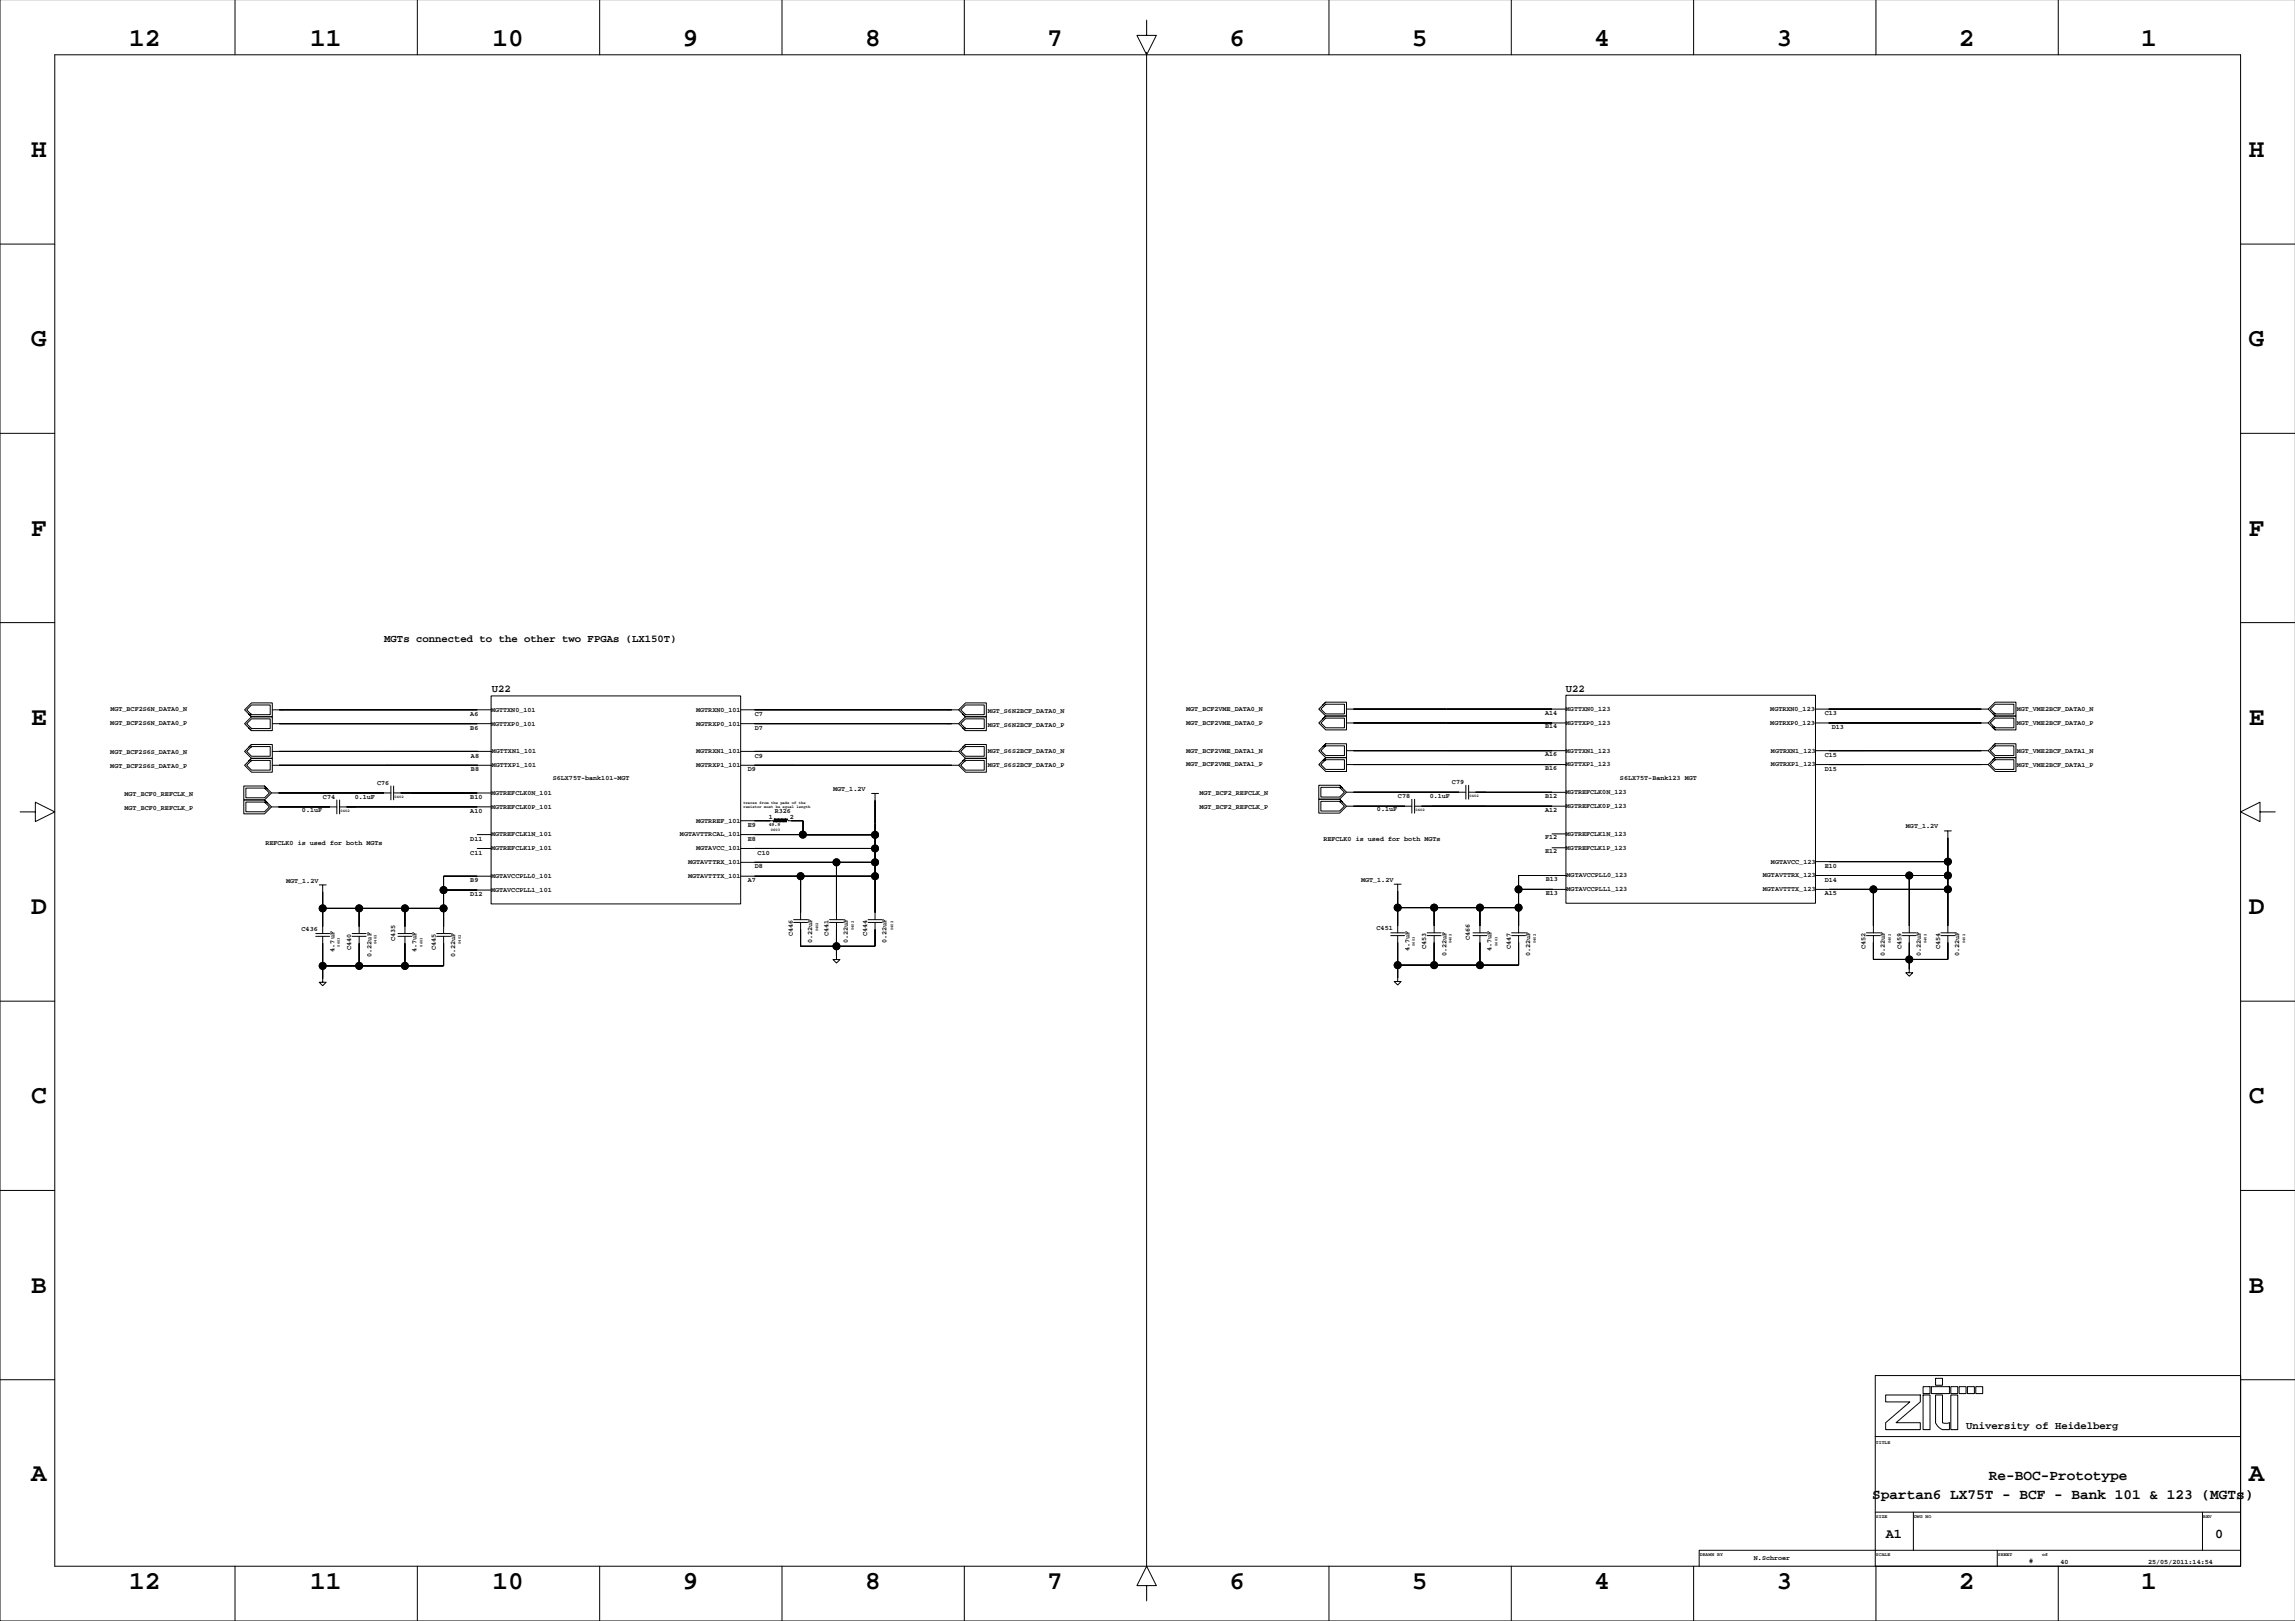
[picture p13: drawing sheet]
<svg xmlns="http://www.w3.org/2000/svg" width="841mm" height="594mm" viewBox="0 0 841 594" stroke-linecap="round" stroke-linejoin="round" font-family="sans-serif">
<defs><g id="words">
<g font-size="9.5">
<text x="47.4" y="16.9">12</text>
<text x="113.6" y="16.9">11</text>
<text x="180.4" y="16.9">10</text>
<text x="250.1" y="16.9">9</text>
<text x="316.9" y="16.9">8</text>
<text x="383.6" y="16.9">7</text>
<text x="450.4" y="16.9">6</text>
<text x="517.2" y="16.9">5</text>
<text x="584" y="16.9">4</text>
<text x="650.8" y="16.9">3</text>
<text x="717.6" y="16.9">2</text>
<text x="784.4" y="16.9">1</text>
<text x="11.4" y="57.5">H</text>
<text x="823.7" y="57.5">H</text>
<text x="11.4" y="126.9">G</text>
<text x="823.7" y="126.9">G</text>
<text x="11.4" y="196.2">F</text>
<text x="823.7" y="196.2">F</text>
<text x="11.4" y="265.5">E</text>
<text x="823.7" y="265.5">E</text>
<text x="11.4" y="334.8">D</text>
<text x="823.7" y="334.8">D</text>
<text x="11.4" y="404.2">C</text>
<text x="823.7" y="404.2">C</text>
<text x="11.4" y="473.5">B</text>
<text x="823.7" y="473.5">B</text>
<text x="11.4" y="542.3">A</text>
<text x="823.7" y="542.3">A</text>
<text x="47.4" y="582.2">12</text>
<text x="113.6" y="582.2">11</text>
<text x="180.4" y="582.2">10</text>
<text x="250.1" y="582.2">9</text>
<text x="316.9" y="582.2">8</text>
<text x="383.6" y="582.2">7</text>
<text x="450.4" y="582.2">6</text>
<text x="517.2" y="582.2">5</text>
<text x="584" y="582.2">4</text>
<text x="650.8" y="582.2">3</text>
<text x="717.6" y="582.2">2</text>
<text x="784.4" y="582.2">1</text>
</g>
<g font-size="5.3">
<text x="728.6" y="542">Re-BOC-Prototype</text>
<text x="685.8" y="549">Spartan6 LX75T - BCF - Bank 101 &amp; 123 (MGTs)</text>
</g>
<g font-size="4.9">
<text x="690.8" y="563.4">A1</text>
<text x="811.4" y="563.4">0</text>
</g>
<g font-size="3.9">
<text x="140.8" y="235.3">MGTs connected to the other two FPGAs (LX150T)</text>
<text x="180.1" y="253.3">U22</text>
<text x="573.6" y="253.3">U22</text>
<text x="720.2" y="523.5">University of Heidelberg</text>
</g>
<g font-size="2.5">
<text x="40.5" y="260.5">MGT_BCF2S6N_DATA0_N</text>
<text x="172.3" y="262.2">A6</text>
<text x="179.9" y="260.7">MGTTXN0_101</text>
<text x="255" y="260.7">MGTRXN0_101</text>
<text x="276.5" y="262.2">C7</text>
<text x="361.8" y="261.1">MGT_S6N2BCF_DATA0_N</text>
<text x="434.5" y="260.4">MGT_BCF2VME_DATA0_N</text>
<text x="566" y="261.7">A14</text>
<text x="573.6" y="260.4">MGTTXN0_123</text>
<text x="648.5" y="260.4">MGTRXN0_123</text>
<text x="668.4" y="262">C13</text>
<text x="738.7" y="260.6">MGT_VME2BCF_DATA0_N</text>
<text x="40.4" y="265.7">MGT_BCF2S6N_DATA0_P</text>
<text x="172.3" y="267.3">B6</text>
<text x="179.9" y="265.8">MGTTXP0_101</text>
<text x="255" y="265.8">MGTRXP0_101</text>
<text x="276.5" y="267.3">D7</text>
<text x="361.8" y="266.2">MGT_S6N2BCF_DATA0_P</text>
<text x="434.5" y="265.5">MGT_BCF2VME_DATA0_P</text>
<text x="566" y="266.8">B14</text>
<text x="573.6" y="265.5">MGTTXP0_123</text>
<text x="648.5" y="265.5">MGTRXP0_123</text>
<text x="671" y="267">D13</text>
<text x="738.7" y="265.7">MGT_VME2BCF_DATA0_P</text>
<text x="180.1" y="275.9">MGTTXN1_101</text>
<text x="255" y="275.9">MGTRXN1_101</text>
<text x="361.8" y="275.7">MGT_S6S2BCF_DATA0_N</text>
<text x="434.5" y="275.6">MGT_BCF2VME_DATA1_N</text>
<text x="573.6" y="275.7">MGTTXN1_123</text>
<text x="648.7" y="275.7">MGTRXN1_123</text>
<text x="738.7" y="275.8">MGT_VME2BCF_DATA1_N</text>
<text x="40.4" y="276.1">MGT_BCF2S6S_DATA0_N</text>
<text x="40.4" y="281.2">MGT_BCF2S6S_DATA0_P</text>
<text x="172.5" y="277.5">A8</text>
<text x="180.1" y="281">MGTTXP1_101</text>
<text x="255" y="281">MGTRXP1_101</text>
<text x="276.5" y="277.5">C9</text>
<text x="361.8" y="280.8">MGT_S6S2BCF_DATA0_P</text>
<text x="434.5" y="280.7">MGT_BCF2VME_DATA1_P</text>
<text x="566" y="276.9">A16</text>
<text x="573.6" y="280.7">MGTTXP1_123</text>
<text x="648.7" y="280.7">MGTRXP1_123</text>
<text x="668.4" y="277.2">C15</text>
<text x="738.7" y="280.9">MGT_VME2BCF_DATA1_P</text>
<text x="138.1" y="287.6">C76</text>
<text x="172.5" y="282.5">B8</text>
<text x="202.5" y="285.8">S6LX75T-bank101-MGT</text>
<text x="273.9" y="282.5">D9</text>
<text x="531.9" y="287.3">C79</text>
<text x="566" y="282">B16</text>
<text x="593.4" y="285.6">S6LX75T-Bank123 MGT</text>
<text x="668.4" y="282.3">D15</text>
<text x="45.6" y="291.5">MGT_BCF0_REFCLK_N</text>
<text x="118.3" y="292.7">C74</text>
<text x="130" y="292.7">0.1uF</text>
<text x="172.3" y="292.7">B10</text>
<text x="179.9" y="291.1">MGTREFCLK0N_101</text>
<text x="305.2" y="289.6">MGT_1.2V</text>
<text x="439.4" y="291.3">MGT_BCF2_REFCLK_N</text>
<text x="512.1" y="292.4">C78</text>
<text x="523.7" y="292.4">0.1uF</text>
<text x="566" y="292.2">B12</text>
<text x="573.6" y="290.9">MGTREFCLK0N_123</text>
<text x="45.6" y="296.7">MGT_BCF0_REFCLK_P</text>
<text x="110.6" y="297.3">0.1uF</text>
<text x="172.3" y="297.8">A10</text>
<text x="179.9" y="296.2">MGTREFCLK0P_101</text>
<text x="281.6" y="299.8">1</text>
<text x="283.8" y="297.9">R326</text>
<text x="289.3" y="299.8">2</text>
<text x="439.4" y="296.4">MGT_BCF2_REFCLK_P</text>
<text x="504.4" y="297.1">0.1uF</text>
<text x="566" y="297.3">A12</text>
<text x="573.6" y="296">MGTREFCLK0P_123</text>
<text x="255" y="301.3">MGTRREF_101</text>
<text x="273.9" y="302.8">E9</text>
<text x="698.1" y="303.3">MGT_1.2V</text>
<text x="97.2" y="309.6">REFCLK0 is used for both MGTs</text>
<text x="172.3" y="307.9">D11</text>
<text x="179.9" y="306.4">MGTREFCLK1N_101</text>
<text x="179.9" y="311.5">MGTREFCLK1P_101</text>
<text x="249.1" y="306.4">MGTAVTTRCAL_101</text>
<text x="255" y="311.5">MGTAVCC_101</text>
<text x="273.9" y="307.9">E8</text>
<text x="484.8" y="308.2">REFCLK0 is used for both MGTs</text>
<text x="566" y="307.4">F12</text>
<text x="573.6" y="306.1">MGTREFCLK1N_123</text>
<text x="573.6" y="311.2">MGTREFCLK1P_123</text>
<text x="172.3" y="313">C11</text>
<text x="252" y="316.5">MGTAVTTRX_101</text>
<text x="277.5" y="313">C10</text>
<text x="566" y="312.5">E12</text>
<text x="648.7" y="316.3">MGTAVCC_123</text>
<text x="668.4" y="317.8">E10</text>
<text x="104.8" y="323.3">MGT_1.2V</text>
<text x="172.3" y="323.2">B9</text>
<text x="179.9" y="321.6">MGTAVCCPLL0_101</text>
<text x="252" y="321.6">MGTAVTTTX_101</text>
<text x="273.9" y="323.2">A7</text>
<text x="276.5" y="318.1">D8</text>
<text x="498.6" y="323.1">MGT_1.2V</text>
<text x="566.2" y="322.7">B13</text>
<text x="573.9" y="321.4">MGTAVCCPLL0_123</text>
<text x="645.8" y="321.4">MGTAVTTRX_123</text>
<text x="668.4" y="322.9">D14</text>
<text x="172.3" y="328.2">D12</text>
<text x="179.9" y="326.7">MGTAVCCPLL1_101</text>
<text x="566.2" y="327.7">E13</text>
<text x="573.9" y="326.4">MGTAVCCPLL1_123</text>
<text x="645.8" y="326.4">MGTAVTTTX_123</text>
<text x="668.4" y="328">A15</text>
<text x="110.5" y="341">C436</text>
<text x="504.3" y="340.8">C451</text>
<text x="144.7" y="344.7" transform="rotate(-90 144.7 344.7)">C435</text>
<text x="290.4" y="342.9" transform="rotate(-90 290.4 342.9)">C446</text>
<text x="297.4" y="345.4" transform="rotate(-90 297.4 345.4)">0.22uF</text>
<text x="303.5" y="342.9" transform="rotate(-90 303.5 342.9)">C441</text>
<text x="310.6" y="345.4" transform="rotate(-90 310.6 345.4)">0.22uF</text>
<text x="317.7" y="342.9" transform="rotate(-90 317.7 342.9)">C444</text>
<text x="324.7" y="345.4" transform="rotate(-90 324.7 345.4)">0.22uF</text>
<text x="522.5" y="347.8" transform="rotate(-90 522.5 347.8)">C453</text>
<text x="538.4" y="344.4" transform="rotate(-90 538.4 344.4)">C466</text>
<text x="553.4" y="347.8" transform="rotate(-90 553.4 347.8)">C447</text>
<text x="683.4" y="347.8" transform="rotate(-90 683.4 347.8)">C452</text>
<text x="696.5" y="347.8" transform="rotate(-90 696.5 347.8)">C459</text>
<text x="710.6" y="347.8" transform="rotate(-90 710.6 347.8)">C454</text>
<text x="122.5" y="348.6" transform="rotate(-90 122.5 348.6)">4.7uF</text>
<text x="128.7" y="348" transform="rotate(-90 128.7 348)">C440</text>
<text x="136" y="350.4" transform="rotate(-90 136 350.4)">0.22uF</text>
<text x="152.6" y="348.6" transform="rotate(-90 152.6 348.6)">4.7uF</text>
<text x="159.6" y="348" transform="rotate(-90 159.6 348)">C445</text>
<text x="166.7" y="350.5" transform="rotate(-90 166.7 350.5)">0.22uF</text>
<text x="516.3" y="348.3" transform="rotate(-90 516.3 348.3)">4.7uF</text>
<text x="529.8" y="350.1" transform="rotate(-90 529.8 350.1)">0.22uF</text>
<text x="546.4" y="348.4" transform="rotate(-90 546.4 348.4)">4.7uF</text>
<text x="560.5" y="350.2" transform="rotate(-90 560.5 350.2)">0.22uF</text>
<text x="690.4" y="350.2" transform="rotate(-90 690.4 350.2)">0.22uF</text>
<text x="703.6" y="350.2" transform="rotate(-90 703.6 350.2)">0.22uF</text>
<text x="717.7" y="350.2" transform="rotate(-90 717.7 350.2)">0.22uF</text>
<text x="642.5" y="571.6">N.Schroer</text>
<text x="743.3" y="572.6">#</text>
<text x="754.7" y="573">40</text>
<text x="786.9" y="573">25/05/2011:14:54</text>
</g>
<g font-size="1.8">
<text x="281.6" y="302.5">49.9</text>
<text x="687.2" y="528.9">TITLE</text>
<text x="687.2" y="555.8">SIZE</text>
<text x="701.1" y="555.8">DWG NO</text>
<text x="807" y="555.8">REV</text>
<text x="622.7" y="569.8">DRAWN BY</text>
<text x="687.2" y="569.8">SCALE</text>
<text x="731.9" y="569.8">SHEET</text>
<text x="748.1" y="569.8">of</text>
</g>
<g font-size="1.4">
<text x="144.5" y="292.2">0402</text>
<text x="538.3" y="291.9">0402</text>
<text x="124.8" y="297.4">0402</text>
<text x="272.3" y="294.5">traces from the pads of the</text>
<text x="272.3" y="296">resistor must be equal length</text>
<text x="518.5" y="297">0402</text>
<text x="282.4" y="304.5">0603</text>
<text x="299.7" y="341.2" transform="rotate(-90 299.7 341.2)">0402</text>
<text x="312.7" y="340.7" transform="rotate(-90 312.7 340.7)">0402</text>
<text x="327.1" y="340.8" transform="rotate(-90 327.1 340.8)">0402</text>
<text x="124.4" y="346.7" transform="rotate(-90 124.4 346.7)">0603</text>
<text x="137.9" y="345.8" transform="rotate(-90 137.9 345.8)">0402</text>
<text x="154.8" y="346.7" transform="rotate(-90 154.8 346.7)">0603</text>
<text x="168.8" y="345.8" transform="rotate(-90 168.8 345.8)">0402</text>
<text x="518.2" y="346.5" transform="rotate(-90 518.2 346.5)">0603</text>
<text x="531.7" y="345.5" transform="rotate(-90 531.7 345.5)">0402</text>
<text x="548.5" y="346.5" transform="rotate(-90 548.5 346.5)">0603</text>
<text x="562.6" y="345.5" transform="rotate(-90 562.6 345.5)">0402</text>
<text x="692.6" y="345.5" transform="rotate(-90 692.6 345.5)">0402</text>
<text x="705.7" y="345.5" transform="rotate(-90 705.7 345.5)">0402</text>
<text x="719.8" y="345.5" transform="rotate(-90 719.8 345.5)">0402</text>
</g>
</g></defs>
<g fill="none" stroke="#000" stroke-width=".37">
<path d="M0 -.1v593.8h840.7M86.1 0v20.1M152.9 0v20.1M219.7 0v20.1M286.4 0v20.1M353.2 0v20.1M420 19.2v554.4M420 7.4v5.6h3.6l-3.6 7.1-3.5-7.1h3.5M486.8 0v20.1M553.6 0v20.1M620.4 0v20.1M687.2 0v20.1"/>
<path d="M754 0v20.1M20.1 20.1h800.6v553.6h-800.6zM0 89.4h20.1M820.7 89.4h20M0 158.7h20.1M820.7 158.7h20M0 228h20.1M820.7 228h20M102.3 260h.1M104.3 260h.1M179.9 254.9h91.4v76.2h-91.4zM179.9 260h-80.2"/>
<path d="M271.3 260h79.8M346.6 260h.1M348.6 260h.1M485.6 257.9l-.2 .3 .2-.3h6.9v3.6h-6.9l-1.8-1.8 1.6-1.5M485.6 257.2l-1 1 1-1h7.6v5.1h-7.6l-2.5-2.6 1.5-1.5M493.2 259.7h80.4M495.8 259.7h.1M529.8 259.7h.1M573.6 254.6h91.4v76.2h-91.4zM669.8 259.7h.1M725.8 259.7h.1M728.3 259.7h-63.5"/>
<path d="M91.1 261.5l-1.5-1.5 2.5-2.5h7.6v5h-7.6l-1-1 1 1M91.1 266.6l-1.5-1.5 2.5-2.6h7.6v5.1h-7.6l-1-1 1 1M91.9 261.5l-1.6-1.5 1.8-1.8h6.9v3.6h-6.9l-.2-.3 .2 .3M91.9 266.6l-1.6-1.5 1.8-1.8h6.9v3.5h-6.9l-.2-.2 .2 .2M92.1 273.4l-.2 .3 .2-.3h6.9v3.6h-6.9l-1.8-1.8 1.6-1.5M92.1 272.7l-1 1 1-1h7.6v5.1h-7.6l-2.5-2.6 1.5-1.5M92.1 278.5l-.2 .3 .2-.3h6.9v3.6h-6.9l-1.8-1.8 1.6-1.5M92.1 277.8l-1 1 1-1h7.6v5h-7.6l-2.5-2.5 1.5-1.5M102.3 265.1h.1M102.3 275.2h.1M141.2 275.2h.1M179.9 265.1h-80.2"/>
<path d="M180.1 275.2h-80.4M271.3 265.1h79.8M271.3 275.2h79.8M289.3 275.2h.1M348.6 265.1h.1M348.6 275.2h.1M352.7 261.5l-1.6-1.5 2.6-2.5h7.6v5h-7.6l-1-1 1 1M352.7 266.6l-1.6-1.5 2.6-2.6h7.6v5.1h-7.6l-1-1 1 1M353.4 261.5l-1.5-1.5 1.8-1.8h6.8v3.6h-6.8l-.3-.3 .3 .3M353.4 266.6l-1.5-1.5 1.8-1.8h6.8v3.5h-6.8l-.3-.2 .3 .2M353.7 273.4l-.3 .3 .3-.3h6.8v3.6h-6.8l-1.8-1.8 1.5-1.5M353.7 272.7l-1 1 1-1h7.6v5.1h-7.6l-2.6-2.6 1.6-1.5"/>
<path d="M353.7 278.5l-.3 .3 .3-.3h6.8v3.6h-6.8l-1.8-1.8 1.5-1.5M353.7 277.8l-1 1 1-1h7.6v5h-7.6l-2.6-2.5 1.6-1.5M485.6 263l-.2 .3 .2-.3h6.9v3.6h-6.9l-1.8-1.8 1.6-1.5M485.6 262.3l-1 1 1-1h7.6v5h-7.6l-2.5-2.5 1.5-1.5M485.6 273.2l-.2 .2 .2-.2h6.9v3.5h-6.9l-1.8-1.7 1.6-1.6M485.6 272.4l-1 1 1-1h7.6v5.1h-7.6l-2.5-2.5 1.5-1.6M485.6 278.3l-.2 .2 .2-.2h6.9v3.5h-6.9l-1.8-1.8 1.6-1.5M485.6 277.5l-1 1 1-1h7.6v5.1h-7.6l-2.5-2.6 1.5-1.5M493.2 264.8h80.4M493.2 275h80.4M495.8 264.8h.1M495.8 275h.1"/>
<path d="M530 264.8h.1M669.8 264.8h.1M725.8 275h.1M725.8 264.8h.1M728.3 264.8h-63.5M728.3 275h-63.3M729.8 261.2l-1.5-1.5 2.5-2.5h7.7v5.1h-7.7l-1-1.1 1 1.1M729.8 266.3l-1.5-1.5 2.5-2.5h7.7v5h-7.7l-1-1 1 1M730.6 261.2l-1.5-1.5 1.7-1.8h6.9v3.6h-6.9l-.2-.3 .2 .3M730.6 266.3l-1.5-1.5 1.7-1.8h6.9v3.6h-6.9l-.2-.3 .2 .3M730.8 273.2l-.2 .2 .2-.2h6.9v3.5h-6.9l-1.7-1.7 1.5-1.6M730.8 272.4l-1 1 1-1h7.7v5.1h-7.7l-2.5-2.5 1.5-1.6"/>
<path d="M730.8 278.3l-.2 .2 .2-.2h6.9v3.5h-6.9l-1.7-1.8 1.5-1.5M730.8 277.5l-1 1 1-1h7.7v5.1h-7.7l-2.5-2.6 1.5-1.5M7.4 297.4h5.6v-3.6l7.1 3.6-7.1 3.5v-3.5M96.9 293.8l.3 .2-.3-.2h-6.8v3.5h6.8l1.8-1.7-1.5-1.6M96.9 293l1 1-1-1h-7.6v5.1h7.6l2.6-2.5-1.6-1.6M96.9 288.7l.3 .2-.3-.2h-6.8v3.5h6.8l1.8-1.8-1.5-1.5M96.9 287.9l1 1-1-1h-7.6v5.1h7.6l2.6-2.6-1.6-1.5M99.5 295.6h23.9M99.5 290.4h43.7M102 295.6h.1M102 290.4h.1M102.3 280.3h.1"/>
<path d="M123.4 293v5.1M124.4 293v5.1M130.7 295.5v.1M140.9 280.3h.1M143.2 287.9v5.1M144.2 290.4l35.7 .1M144.2 287.9v5.1M179.9 295.5l-55.5 .1M180.1 280.3h-80.4M271.3 280.3h79.8M291.4 280.3h.1M319.3 290.6h1.2v46.2"/>
<path d="M320.5 293.2h.1M320.5 290.6h1.3M348.6 280.3h.1M490.7 288.4l.2 .2-.2-.2h-6.9v3.5h6.9l1.8-1.7-1.6-1.6M490.7 287.6l1 1-1-1h-7.6v5.1h7.6l2.5-2.5-1.5-1.6M490.7 293.5l.2 .3-.2-.3h-6.9v3.6h6.9l1.8-1.8-1.6-1.5M490.7 292.7l1 1.1-1-1.1h-7.6v5.1h7.6l2.5-2.5-1.5-1.5M493.2 280h80.4M493.2 290.2h43.8M493.2 295.3h24M495.8 290.2h.1M495.8 295.3h.1"/>
<path d="M495.8 280h.1M517.2 292.7v5.1M518.2 292.7v5.1M524.5 295.3h.1M530.7 280h.1M537 287.6v5.1M538 290.2h35.6M538 287.6v5.1M544.4 290.2h.1M544.4 295.3h.1M573.6 295.3h-55.4M683 280h.1"/>
<path d="M725.8 280h.1M728.3 280h-63.3M827.9 297.4v-3.6l-7.2 3.6 7.2 3.5v-3.5h5.5M174.8 305.7h5.1M174.8 310.8h5.1M271.3 300.6h11.9l.2 .5 .3-1.3 .2 1.3 .3-1.3 .2 1.3 .3-1.3 .2 1.3 .3-1.3 .2 1.3 .3-1.3 .3 1.3 .2-1.3 .3 1.3 .2-1.3 .3 1.3 .2-1.3 .3 1.3 .2-1.3 .3 1.3 .2-1.3 .5 .8h5.5v5.1h-22.9M271.3 310.8h49.2M280.1 300.6h.1M294.1 305.7l26.4 .1M306.4 315.8h.1M306.4 315.8v21M320.5 315.8h-49.2"/>
<path d="M320.5 301.6h.1M568.5 305.4h5.1M568.5 310.5h5.1M665 315.6h48.5M712.2 304.3h1.3v37.4M713.5 306.9h.1M713.5 304.3h1.3M116.9 324.1h1.3v17.8M118.2 326.7h.1M118.2 324.1h1.3M118.2 332.7h44.3M131.6 332.7v9.2"/>
<path d="M148.3 332.7v9.2M162.5 326h17.4M179.9 320.9h-17.4v21M290.7 336.8h5.1M290.7 337.9h5.1M293.3 337.9v8.7h27.2v-8.7M293.3 320.9v15.9M303.9 336.8h5M303.9 337.9h5M306.4 337.9v13.6h-1.3l1.3 1.2 1.3-1.2h-1.3M318 336.8h5.1M318 337.9h5.1"/>
<path d="M320.5 320.9h-49.2M510.7 323.9h1.3v17.8M512 326.4h.1M512 323.9h1.2M512 332.4h44.3M525.3 332.4v9.3M542.1 332.4v9.3M556.3 325.7h17.6M573.9 320.7h-17.6v21M665 320.7h48.5M665 325.7h48.5M686.2 325.7v16"/>
<path d="M699.4 320.7v21M115.7 341.9h5M115.7 343h5M118.2 358.5h.1M118.2 343v16.8h-1.3l1.3 1.2 1.3-1.2h-1.3M129 341.9h5.1M129 343h5.1M131.6 343v10.8M145.8 341.9h5.1M145.8 343h5.1M148.3 343v10.8M160 341.9h5"/>
<path d="M160 343h5M162.5 343v10.8h-44.3M306.4 350.2h.1M509.4 341.7h5.1M509.4 342.7h5.1M512 358.2h.1M512 342.7v16.8h-1.3l1.3 1.3 1.2-1.3h-1.2M522.8 341.7h5.1M522.8 342.7h5.1M525.3 342.7v10.8M539.6 341.7h5M539.6 342.7h5"/>
<path d="M542.1 342.7v10.8M553.7 341.7h5.1M553.7 342.7h5.1M556.3 342.7v10.8h-44.3M683.7 341.7h5.1M683.7 342.7h5.1M686.2 342.7v8.7h27.3v-8.7M696.8 341.7h5.1M696.8 342.7h5.1M699.4 355h.1M699.4 342.7v13.6h-1.3l1.3 1.3 1.2-1.3h-1.2M711 341.7h5"/>
<path d="M711 342.7h5M0 366.7h20.1M820.7 366.7h20M0 436h20.1M820.7 436h20M0 505.4h20.1M686.9 503.8h133.8v69.9h-133.8zM690.7 510.9h12.7v2.6l-8.9 7.6h8.9v2.5h-12.7v-2.5l8.9-7.6h-8.9zM704.4 510.9h2.6v12.7h-2.6zM704.4 507.9h2.6v2.5h-2.6zM707.5 507.9h6.6v2.5h-6.6zM709 510.9h2.5v10.2l1.1 .2 1.5-.2v2.5h-2.6l-.5-.2-1-.8-1-1.5z"/>
<path d="M709 504.8h2.5v2.6h-2.5zM714.6 510.9h2.5v12.7h-2.5zM714.6 507.9h2.5v2.5h-2.5zM717.6 507.9h2.6v2.5h-2.6zM720.7 507.9h2.5v2.5h-2.5zM723.7 507.9h2.6v2.5h-2.6zM820.7 505.4h20M686.9 526.2h133.8M686.9 553.9h133.8M700.9 553.9v13.9M806.8 553.9v13.9M86.1 573.7v20"/>
<path d="M152.9 573.7v20M219.7 573.7v20M286.4 573.7v20M353.2 573.7v20M486.8 573.7v20M553.6 573.7v20M620.4 573.7v20M687.2 573.7v20M731.6 567.8v5.9M754 573.7v20M820.7 567.8h-198.3v5.9M420 580.8h3.6l-3.6-7.1-3.5 7.1h3.5v5.6"/>
<circle cx="294.1" cy="305.7" r="1.27"/>
<circle cx="306.4" cy="315.8" r="1.27"/>
<circle cx="320.5" cy="310.8" r="1.27"/>
<circle cx="320.5" cy="315.8" r="1.27"/>
<circle cx="320.5" cy="305.8" r="1.27"/>
<circle cx="713.5" cy="315.6" r="1.27"/>
<circle cx="118.2" cy="332.7" r="1.27"/>
<circle cx="131.6" cy="332.7" r="1.27"/>
<circle cx="148.3" cy="332.7" r="1.27"/>
<circle cx="162.5" cy="326" r="1.27"/>
<circle cx="162.5" cy="332.7" r="1.27"/>
<circle cx="293.3" cy="320.9" r="1.27"/>
<circle cx="320.5" cy="320.9" r="1.27"/>
<circle cx="512" cy="332.4" r="1.27"/>
<circle cx="525.3" cy="332.4" r="1.27"/>
<circle cx="542.1" cy="332.4" r="1.27"/>
<circle cx="556.3" cy="332.4" r="1.27"/>
<circle cx="556.3" cy="325.7" r="1.27"/>
<circle cx="686.2" cy="325.7" r="1.27"/>
<circle cx="699.4" cy="320.7" r="1.27"/>
<circle cx="713.5" cy="325.7" r="1.27"/>
<circle cx="713.5" cy="320.7" r="1.27"/>
<circle cx="118.2" cy="353.8" r="1.27"/>
<circle cx="131.6" cy="353.8" r="1.27"/>
<circle cx="148.3" cy="353.8" r="1.27"/>
<circle cx="306.4" cy="346.6" r="1.27"/>
<circle cx="512" cy="353.5" r="1.27"/>
<circle cx="525.3" cy="353.5" r="1.27"/>
<circle cx="542.1" cy="353.5" r="1.27"/>
<circle cx="699.4" cy="351.4" r="1.27"/>
</g>
<g fill="#000" stroke="#000" stroke-width=".37">
<path d="M102.3 260h2z" fill-rule="evenodd"/>
<path d="M104.3 260h70.5z" fill-rule="evenodd"/>
<path d="M276.4 260h70.2z" fill-rule="evenodd"/>
<path d="M346.6 260h2z" fill-rule="evenodd"/>
<path d="M495.8 259.7h34z" fill-rule="evenodd"/>
<path d="M529.8 259.7h38.7z" fill-rule="evenodd"/>
<path d="M669.8 259.7h56z" fill-rule="evenodd"/>
<path d="M102.3 275.2h38.9z" fill-rule="evenodd"/>
<path d="M102.3 265.1h72.5z" fill-rule="evenodd"/>
<path d="M141.2 275.2h33.9z" fill-rule="evenodd"/>
<path d="M276.4 275.2h12.9z" fill-rule="evenodd"/>
<path d="M276.4 265.1h70.2z" fill-rule="evenodd"/>
<path d="M289.3 275.2h59.3z" fill-rule="evenodd"/>
<path d="M346.6 265.1h2z" fill-rule="evenodd"/>
<path d="M495.8 264.8h34.2z" fill-rule="evenodd"/>
<path d="M495.8 275h34.2z" fill-rule="evenodd"/>
<path d="M530 264.8h38.5z" fill-rule="evenodd"/>
<path d="M530 275h38.5z" fill-rule="evenodd"/>
<path d="M670.1 275h13.3z" fill-rule="evenodd"/>
<path d="M683.4 275h42.4z" fill-rule="evenodd"/>
<path d="M669.8 264.8h56z" fill-rule="evenodd"/>
<path d="M102 295.6h18.8z" fill-rule="evenodd"/>
<path d="M126.9 295.6h3.8z" fill-rule="evenodd"/>
<path d="M102 290.4h38.6z" fill-rule="evenodd"/>
<path d="M102.3 280.3h38.6z" fill-rule="evenodd"/>
<path d="M146.7 290.4h3.8z" fill-rule="evenodd"/>
<path d="M130.7 295.5h44.1z" fill-rule="evenodd"/>
<path d="M150.5 290.5h24.3z" fill-rule="evenodd"/>
<path d="M140.9 280.3h34.2z" fill-rule="evenodd"/>
<path d="M276.4 280.3h15z" fill-rule="evenodd"/>
<path d="M320.5 293.2v8.4z" fill-rule="evenodd"/>
<path d="M291.4 280.3h57.2z" fill-rule="evenodd"/>
<path d="M495.8 295.3h18.8z" fill-rule="evenodd"/>
<path d="M520.7 295.3h3.8z" fill-rule="evenodd"/>
<path d="M495.8 280h34.9z" fill-rule="evenodd"/>
<path d="M495.8 290.2h38.6z" fill-rule="evenodd"/>
<path d="M540.5 290.2h3.9z" fill-rule="evenodd"/>
<path d="M524.5 295.3h19.9z" fill-rule="evenodd"/>
<path d="M544.4 290.2h24.1z" fill-rule="evenodd"/>
<path d="M544.4 295.3h24.1z" fill-rule="evenodd"/>
<path d="M530.7 280h37.8z" fill-rule="evenodd"/>
<path d="M670.1 280h12.9z" fill-rule="evenodd"/>
<path d="M683 280h42.8z" fill-rule="evenodd"/>
<path d="M276.4 300.6h3.7z" fill-rule="evenodd"/>
<path d="M280.1 300.6h2z" fill-rule="evenodd"/>
<path d="M276.4 305.7h17.7z" fill-rule="evenodd"/>
<path d="M289.8 300.6h4.4z" fill-rule="evenodd"/>
<path d="M294.2 300.6v5.1z" fill-rule="evenodd"/>
<path d="M276.4 315.8h30z" fill-rule="evenodd"/>
<path d="M306.4 315.8v18.5z" fill-rule="evenodd"/>
<path d="M320.5 301.6v4.2z" fill-rule="evenodd"/>
<path d="M294.1 305.8h26.4z" fill-rule="evenodd"/>
<path d="M320.5 305.8v5z" fill-rule="evenodd"/>
<path d="M276.4 310.8h44.1z" fill-rule="evenodd"/>
<path d="M320.5 310.8v5z" fill-rule="evenodd"/>
<path d="M306.4 315.8h14.1z" fill-rule="evenodd"/>
<path d="M320.5 315.8v5.1z" fill-rule="evenodd"/>
<path d="M713.5 306.9v8.7z" fill-rule="evenodd"/>
<path d="M670.1 315.6h43.4z" fill-rule="evenodd"/>
<path d="M713.5 315.6v5.1z" fill-rule="evenodd"/>
<path d="M118.2 332.7v6.7z" fill-rule="evenodd"/>
<path d="M118.2 326.7v6z" fill-rule="evenodd"/>
<path d="M131.6 332.7v6.7z" fill-rule="evenodd"/>
<path d="M118.2 332.7h13.4z" fill-rule="evenodd"/>
<path d="M131.6 332.7h16.7z" fill-rule="evenodd"/>
<path d="M148.3 332.7v6.7z" fill-rule="evenodd"/>
<path d="M162.5 326v6.7z" fill-rule="evenodd"/>
<path d="M162.5 320.9v5.1z" fill-rule="evenodd"/>
<path d="M148.3 332.7h14.2z" fill-rule="evenodd"/>
<path d="M162.5 332.7v6.7z" fill-rule="evenodd"/>
<path d="M162.5 326h12.3z" fill-rule="evenodd"/>
<path d="M162.5 320.9h12.3z" fill-rule="evenodd"/>
<path d="M276.4 320.9h16.9z" fill-rule="evenodd"/>
<path d="M293.3 320.9v13.4z" fill-rule="evenodd"/>
<path d="M293.3 320.9h27.2z" fill-rule="evenodd"/>
<path d="M320.5 320.9v13.4z" fill-rule="evenodd"/>
<path d="M512 332.4v6.7z" fill-rule="evenodd"/>
<path d="M512 326.4v6z" fill-rule="evenodd"/>
<path d="M525.3 332.4v6.7z" fill-rule="evenodd"/>
<path d="M512 332.4h13.3z" fill-rule="evenodd"/>
<path d="M542.1 332.4v6.7z" fill-rule="evenodd"/>
<path d="M525.3 332.4h16.8z" fill-rule="evenodd"/>
<path d="M556.3 325.7v6.7z" fill-rule="evenodd"/>
<path d="M556.3 320.7v5z" fill-rule="evenodd"/>
<path d="M542.1 332.4h14.2z" fill-rule="evenodd"/>
<path d="M556.3 332.4v6.7z" fill-rule="evenodd"/>
<path d="M556.3 325.7h12.5z" fill-rule="evenodd"/>
<path d="M556.3 320.7h12.5z" fill-rule="evenodd"/>
<path d="M686.2 325.7v13.4z" fill-rule="evenodd"/>
<path d="M670.1 325.7h16.1z" fill-rule="evenodd"/>
<path d="M699.4 320.7v18.4z" fill-rule="evenodd"/>
<path d="M670.1 320.7h29.3z" fill-rule="evenodd"/>
<path d="M699.4 320.7h14.1z" fill-rule="evenodd"/>
<path d="M713.5 320.7v5z" fill-rule="evenodd"/>
<path d="M686.2 325.7h27.3z" fill-rule="evenodd"/>
<path d="M713.5 325.7v13.4z" fill-rule="evenodd"/>
<path d="M118.2 353.8v4.7z" fill-rule="evenodd"/>
<path d="M118.2 345.5v8.3z" fill-rule="evenodd"/>
<path d="M118.2 353.8h13.4z" fill-rule="evenodd"/>
<path d="M131.6 345.5v8.3z" fill-rule="evenodd"/>
<path d="M148.3 345.5v8.3z" fill-rule="evenodd"/>
<path d="M131.6 353.8h16.7z" fill-rule="evenodd"/>
<path d="M162.5 345.5v8.3z" fill-rule="evenodd"/>
<path d="M148.3 353.8h14.2z" fill-rule="evenodd"/>
<path d="M293.3 340.4v6.2z" fill-rule="evenodd"/>
<path d="M293.3 346.6h13.1z" fill-rule="evenodd"/>
<path d="M306.4 346.6v3.6z" fill-rule="evenodd"/>
<path d="M306.4 340.4v6.2z" fill-rule="evenodd"/>
<path d="M320.5 340.4v6.2z" fill-rule="evenodd"/>
<path d="M306.4 346.6h14.1z" fill-rule="evenodd"/>
<path d="M512 353.5v4.7z" fill-rule="evenodd"/>
<path d="M512 345.2v8.3z" fill-rule="evenodd"/>
<path d="M525.3 345.2v8.3z" fill-rule="evenodd"/>
<path d="M512 353.5h13.3z" fill-rule="evenodd"/>
<path d="M542.1 345.2v8.3z" fill-rule="evenodd"/>
<path d="M525.3 353.5h16.8z" fill-rule="evenodd"/>
<path d="M556.3 345.2v8.3z" fill-rule="evenodd"/>
<path d="M542.1 353.5h14.2z" fill-rule="evenodd"/>
<path d="M686.2 345.2v6.2z" fill-rule="evenodd"/>
<path d="M686.2 351.4h13.2z" fill-rule="evenodd"/>
<path d="M699.4 351.4v3.6z" fill-rule="evenodd"/>
<path d="M699.4 345.2v6.2z" fill-rule="evenodd"/>
<path d="M713.5 345.2v6.2z" fill-rule="evenodd"/>
<path d="M699.4 351.4h14.1z" fill-rule="evenodd"/>
<circle cx="294.1" cy="305.7" r="1.27"/>
<circle cx="306.4" cy="315.8" r="1.27"/>
<circle cx="320.5" cy="310.8" r="1.27"/>
<circle cx="320.5" cy="315.8" r="1.27"/>
<circle cx="320.5" cy="305.8" r="1.27"/>
<circle cx="713.5" cy="315.6" r="1.27"/>
<circle cx="118.2" cy="332.7" r="1.27"/>
<circle cx="131.6" cy="332.7" r="1.27"/>
<circle cx="148.3" cy="332.7" r="1.27"/>
<circle cx="162.5" cy="326" r="1.27"/>
<circle cx="162.5" cy="332.7" r="1.27"/>
<circle cx="293.3" cy="320.9" r="1.27"/>
<circle cx="320.5" cy="320.9" r="1.27"/>
<circle cx="512" cy="332.4" r="1.27"/>
<circle cx="525.3" cy="332.4" r="1.27"/>
<circle cx="542.1" cy="332.4" r="1.27"/>
<circle cx="556.3" cy="332.4" r="1.27"/>
<circle cx="556.3" cy="325.7" r="1.27"/>
<circle cx="686.2" cy="325.7" r="1.27"/>
<circle cx="699.4" cy="320.7" r="1.27"/>
<circle cx="713.5" cy="325.7" r="1.27"/>
<circle cx="713.5" cy="320.7" r="1.27"/>
<circle cx="118.2" cy="353.8" r="1.27"/>
<circle cx="131.6" cy="353.8" r="1.27"/>
<circle cx="148.3" cy="353.8" r="1.27"/>
<circle cx="306.4" cy="346.6" r="1.27"/>
<circle cx="512" cy="353.5" r="1.27"/>
<circle cx="525.3" cy="353.5" r="1.27"/>
<circle cx="542.1" cy="353.5" r="1.27"/>
<circle cx="699.4" cy="351.4" r="1.27"/>
</g>
<use href="#words"/>
</svg>
